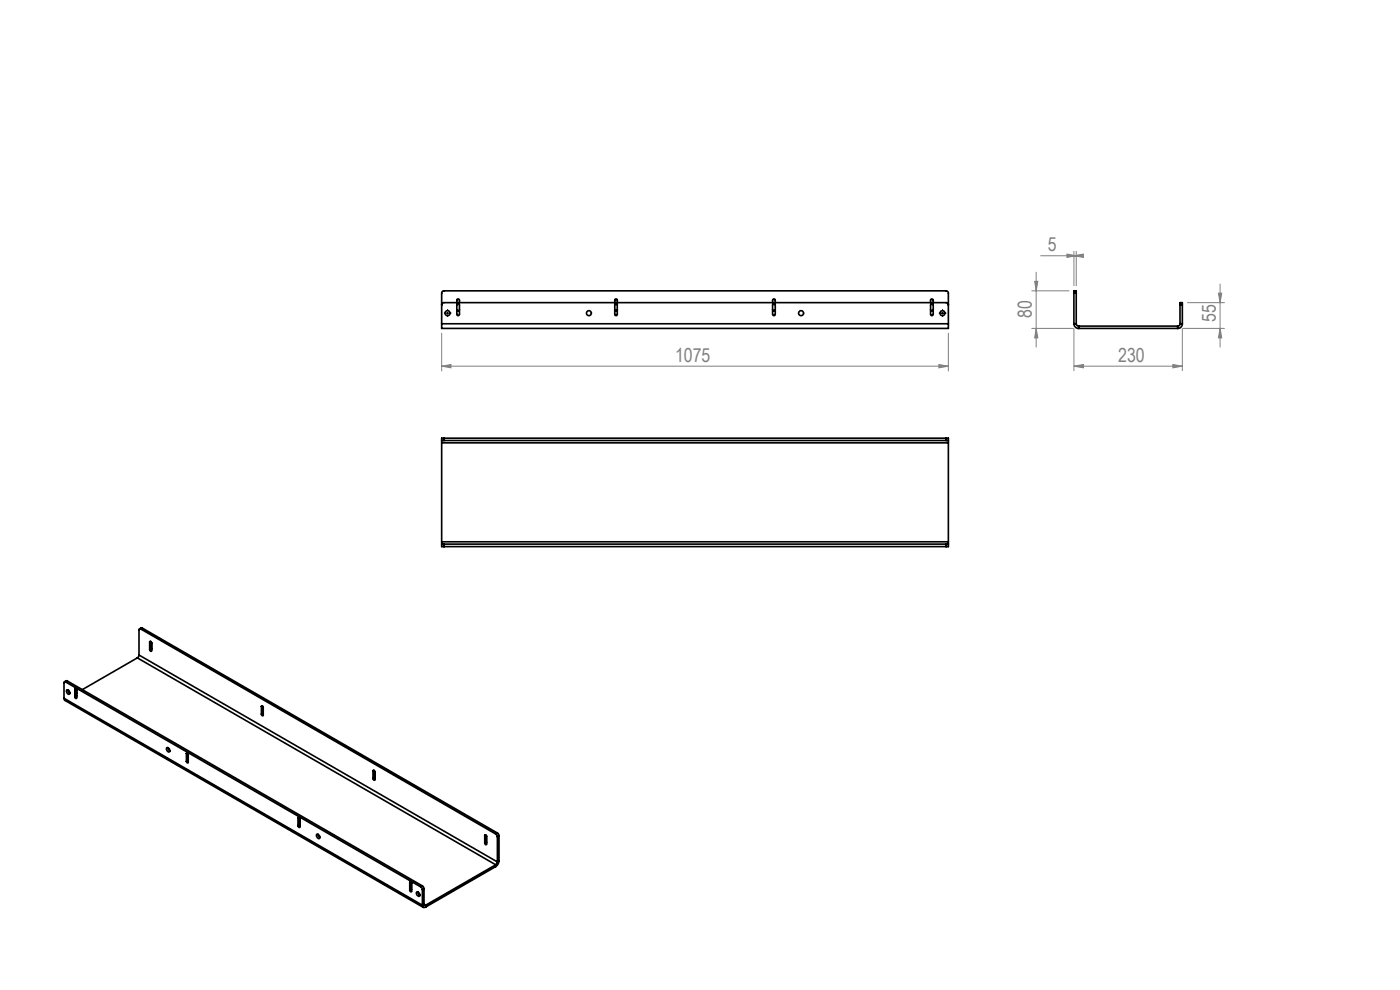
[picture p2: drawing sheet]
<svg xmlns="http://www.w3.org/2000/svg" width="297mm" height="210mm" viewBox="0 0 297 210" stroke-linecap="round" stroke-linejoin="round" font-family="sans-serif">
<defs><g id="words">
<g font-size="4.1" fill="#808080">
<text x="222.3" y="53.3">5</text>
<text x="218.9" y="67.4" transform="rotate(-90 218.9 67.4)">80</text>
<text x="257.9" y="68.4" transform="rotate(-90 257.9 68.4)">55</text>
<text x="143.2" y="76.7">1075</text>
<text x="237.2" y="76.7">230</text>
</g>
</g></defs>
<g fill="none" stroke="#000" stroke-width=".35">
<path d="M93.7 68.7v1h107.5v-1M93.7 64.7l.1-.3 .3-.2h106.7l.3 .2 .1 .3M93.7 68.7v-6.6l.4-.4h106.7l.4 .4v6.6M93.7 68.7h107.5M96.9 64.2v-.5a.28 .28 0 0 1 .3-.3 .28 .28 0 0 1 .3 .3v.5M96.9 65.7a.28 .28 0 0 0 .3 .3 .28 .28 0 0 0 .3-.3M97 64.5l.3-.1 .2 .3v2a.28 .28 0 0 1-.3 .2 .28 .28 0 0 1-.3-.2zM130.4 64.2v-.5a.27 .27 0 0 1 .3-.3 .27 .27 0 0 1 .3 .3v.5M130.4 65.7a.27 .27 0 0 0 .3 .3 .27 .27 0 0 0 .3-.3M130.5 64.5l.2-.1 .3 .2v2.1a.27 .27 0 0 1-.3 .2 .27 .27 0 0 1-.3-.2zM163.9 64.2v-.5a.28 .28 0 0 1 .3-.3 .28 .28 0 0 1 .3 .3v.5M163.9 65.7a.28 .28 0 0 0 .3 .3 .28 .28 0 0 0 .3-.3"/>
<path d="M164 64.5h.4l.1 .2v2a.28 .28 0 0 1-.3 .2 .28 .28 0 0 1-.3-.2zM197.4 64.2v-.5a.28 .28 0 0 1 .3-.3 .28 .28 0 0 1 .3 .3v.5M197.4 65.7a.28 .28 0 0 0 .3 .3 .28 .28 0 0 0 .3-.3M197.5 64.5l.3-.1 .2 .3v2a.28 .28 0 0 1-.3 .2 .28 .28 0 0 1-.3-.2zM227.8 68.7a1.02 1.02 0 0 0 1 1M227.8 62.2v-.5h.5v.5M227.8 68.7h.5M227.8 62.2h.5M227.8 62.2v6.5M228.3 68.7l.3 .4 .2 .1M228.3 62.2v6.5M228.8 69.7h21"/>
<path d="M228.8 69.2v.5M228.8 69.2h21M249.8 69.2v.5M250.3 68.7v.3l-.5 .2M250.3 64.7v-.5h.5v.5M250.3 68.7h.5M250.3 64.7h.5M250.3 64.7v4M250.8 68.7a.96 .96 0 0 1-1 1M250.8 64.7v4M93.7 93.4h.5M93.7 93.4v.5"/>
<path d="M93.7 93.9v21M93.7 93.9h107.5M94.2 92.9h-.5v.5M94.2 92.9v.5M94.2 92.9h106.5M94.2 93.4h106.5M200.7 93.4h.5M200.7 92.9h.5v.5M200.7 92.9v.5M201.2 93.4v.5M201.2 93.9v21M93.7 115.4v.5h.5"/>
<path d="M93.7 115.4h.5M93.7 114.9v.5M93.7 114.9h107.5M94.2 115.4v.5M94.2 115.9h106.5M94.2 115.4h106.5M200.7 115.4h.5M200.7 115.4v.5M201.2 115.4v.5h-.5M201.2 114.9v.5M29.1 139.6l-11.6 6.7M29.1 139.6l76.1 43.8"/>
<path d="M29.5 139l-.4 .6M29.5 139l76 43.8M29.8 133.4h-.2l-.1 .2v5.4M29.8 133.4l75.4 43.5M30.2 133.2h-.2l-.4 .2M30.2 133.2l-.4 .2M30.2 133.2l75.3 43.5M31.7 136.2l.3-.1 .2 .3-.1 1.7h-.1l-.3-.3M31.7 136.2v1.6M32 136.1l-.3 .1M32.1 137.6l.1 .2M32.1 137.6l-.4 .2"/>
<path d="M32.1 136.2v1.4M13.6 148.1l.2 .5 76 43.9M13.6 148.1l76 43.9M13.9 144.7l-.2-.1-.1 .2v3.3M13.9 144.7l75.4 43.4M14.2 146.3a.53 .53 0 0 1 .5 .3 .53 .53 0 0 1-.1 .7 .71 .71 0 0 1-.4-1zM14.3 144.5l-.2-.1-.4 .2M14.3 144.5l-.4 .2M14.3 144.5l75.3 43.4M14.4 146.4l.4 .6M15.9 146.2v-.2l.2 .1 .2 .3-.1 1.7-.1 .1-.2-.4M15.9 146.2v1.6"/>
<path d="M16.1 146.1l-.2 .1M16.2 147.6l.1 .1M16.2 147h.1M16.2 147.6l-.3 .2M16.2 146.3v1.3M35.3 158.6a.49 .49 0 0 1 .7 .3 .49 .49 0 0 1-.2 .6l-.5-.4zM35.7 158.6v.3l.4 .4M39.5 159.8l.2-.1 .2 .3v1.8h-.2l-.2-.3M39.5 159.8v1.7M39.7 159.7l-.2 .1M39.9 159.9v1.4M55.5 149.9l.1-.2 .2 .3v1.8h-.2l-.1-.3"/>
<path d="M55.5 149.9v1.6M55.6 149.7l-.1 .2M55.8 151.3v.1M55.8 151.3l-.3 .2M55.8 149.9v1.4M39.9 161.3v.1M39.9 161.3l-.4 .2M63.2 173.5l.1-.1 .2 .1 .1 .2M63.2 173.5v1.6M63.4 173.4l-.2 .1M63.6 173.6v1.9h-.2l-.2-.4M63.6 175.1v-.2l-.4 .2"/>
<path d="M67.2 177a.49 .49 0 0 1 .6 .3 .49 .49 0 0 1-.2 .6l-.4-.5zM67.5 177l.4 .7M79.1 163.5a.23 .23 0 0 1 .3-.1 .23 .23 0 0 1 .1 .4M79.1 163.5v1.7M79.3 163.4l-.2 .1M79.5 163.6v1.9l-.4-.3M79.5 165.1v-.1l-.4 .2M102.8 177.2l.2-.1 .2 .3M102.8 177.2v1.6M103 177.1l-.2 .1M103.2 177.3v1.8l-.2 .1-.2-.4M103.2 178.8v-.2l-.4 .2"/>
<path d="M105.2 176.9l.3 .6M105.5 176.7l.4 .6M105.5 177.5v5.3M105.5 176.7l-.3 .2M105.9 177.3l-.4 .2M105.9 177.3v5.3M86.9 187.2l.2-.1 .2 .3M86.9 187.2v1.6M87.1 187.1l-.2 .1M87.3 187.3v1.7a.22 .22 0 0 1-.3 .1 .22 .22 0 0 1-.1-.3M87.3 188.8v-.2l-.4 .2M88.4 189.3a.54 .54 0 0 1 .6 .2 .54 .54 0 0 1-.1 .6 .69 .69 0 0 1-.5-.8z"/>
<path d="M88.7 189.2l.4 .7M89.3 188.1l.3 .6M89.6 187.9l.4 .7M89.6 192a.41 .41 0 0 0 .2 .5 .41 .41 0 0 0 .5-.1M89.6 187.9l-.3 .2M89.6 188.7v3.3M90 191.8v.2h.3M90 188.6l-.4 .1M90 191.8l-.4 .2M90 188.6v3.2M90 191.8l.3 .2M90.3 192v.4"/>
<path d="M105.2 183.8l-14.9 8.6M105.2 183.4l-14.9 8.6M105.2 183.4v.4M105.5 182.8l-.3 .6M105.9 182.6l-.2 .7-.5 .5M105.9 182.6l-.4 .2"/>
<circle cx="94.9" cy="66.4" r=".52"/>
<circle cx="124.9" cy="66.4" r=".52"/>
<circle cx="169.9" cy="66.4" r=".52"/>
<circle cx="199.9" cy="66.4" r=".52"/>
</g>
<g fill="none" stroke="#808080" stroke-width=".21">
<path d="M219.5 59.7h.7l-.4 2zM219.8 57.7v16M220.7 54.2h7.6M226.3 53.9l2 .3-2 .4zM227.8 54.2l2-.3v.7zM227.8 53.3v7.4M228.3 53.3v7.4M93.7 77.7l2-.4v.7zM93.7 77.7h107.5M93.7 70.7v8M199.2 77.3l2 .4-2 .3zM201.2 70.7v8"/>
<path d="M218.8 69.7h9v9M218.8 61.7h8M219.8 69.7l.4 2h-.7zM227.8 77.7l2-.4v.7zM227.8 77.7h23M248.8 77.3l2 .4-2 .3zM251.8 64.2h8M258.5 62.2h.7l-.4 2zM258.8 69.7l.4 2h-.7zM258.8 60.2v13.5M259.8 69.7h-9v9"/>
</g>
<path d="M94.5 66.4h-.3M95 65.9v-.3M95 66.9v.3M95.5 66.4h.2M199.5 66.4h-.3M200 65.9v-.3M200 66.9v.3M200.5 66.4h.2" fill="none" stroke="#000" stroke-width=".21" stroke-dasharray="15.2 1.3 1.3 1.3" stroke-linecap="butt"/>
<path d="M94.7 66.4h.5M94.9 66.2v.5M199.7 66.4h.5M200 66.2v.5" fill="none" stroke="#000" stroke-width=".21"/>
<g fill="#808080">
<path d="M93.7 77.7l2-.4v.7zM199.2 77.3l2 .4-2 .3z"/>
<path d="M227.8 77.7l2-.4v.7zM248.8 77.3l2 .4-2 .3zM227.8 54.2l2-.3v.7zM226.3 53.9l2 .3-2 .4z"/>
<path d="M258.8 69.7l.4 2h-.7zM258.5 62.2h.7l-.4 2z"/>
<path d="M219.5 59.7h.7l-.4 2zM219.8 69.7l.4 2h-.7z"/>
</g>
<use href="#words"/>
</svg>
